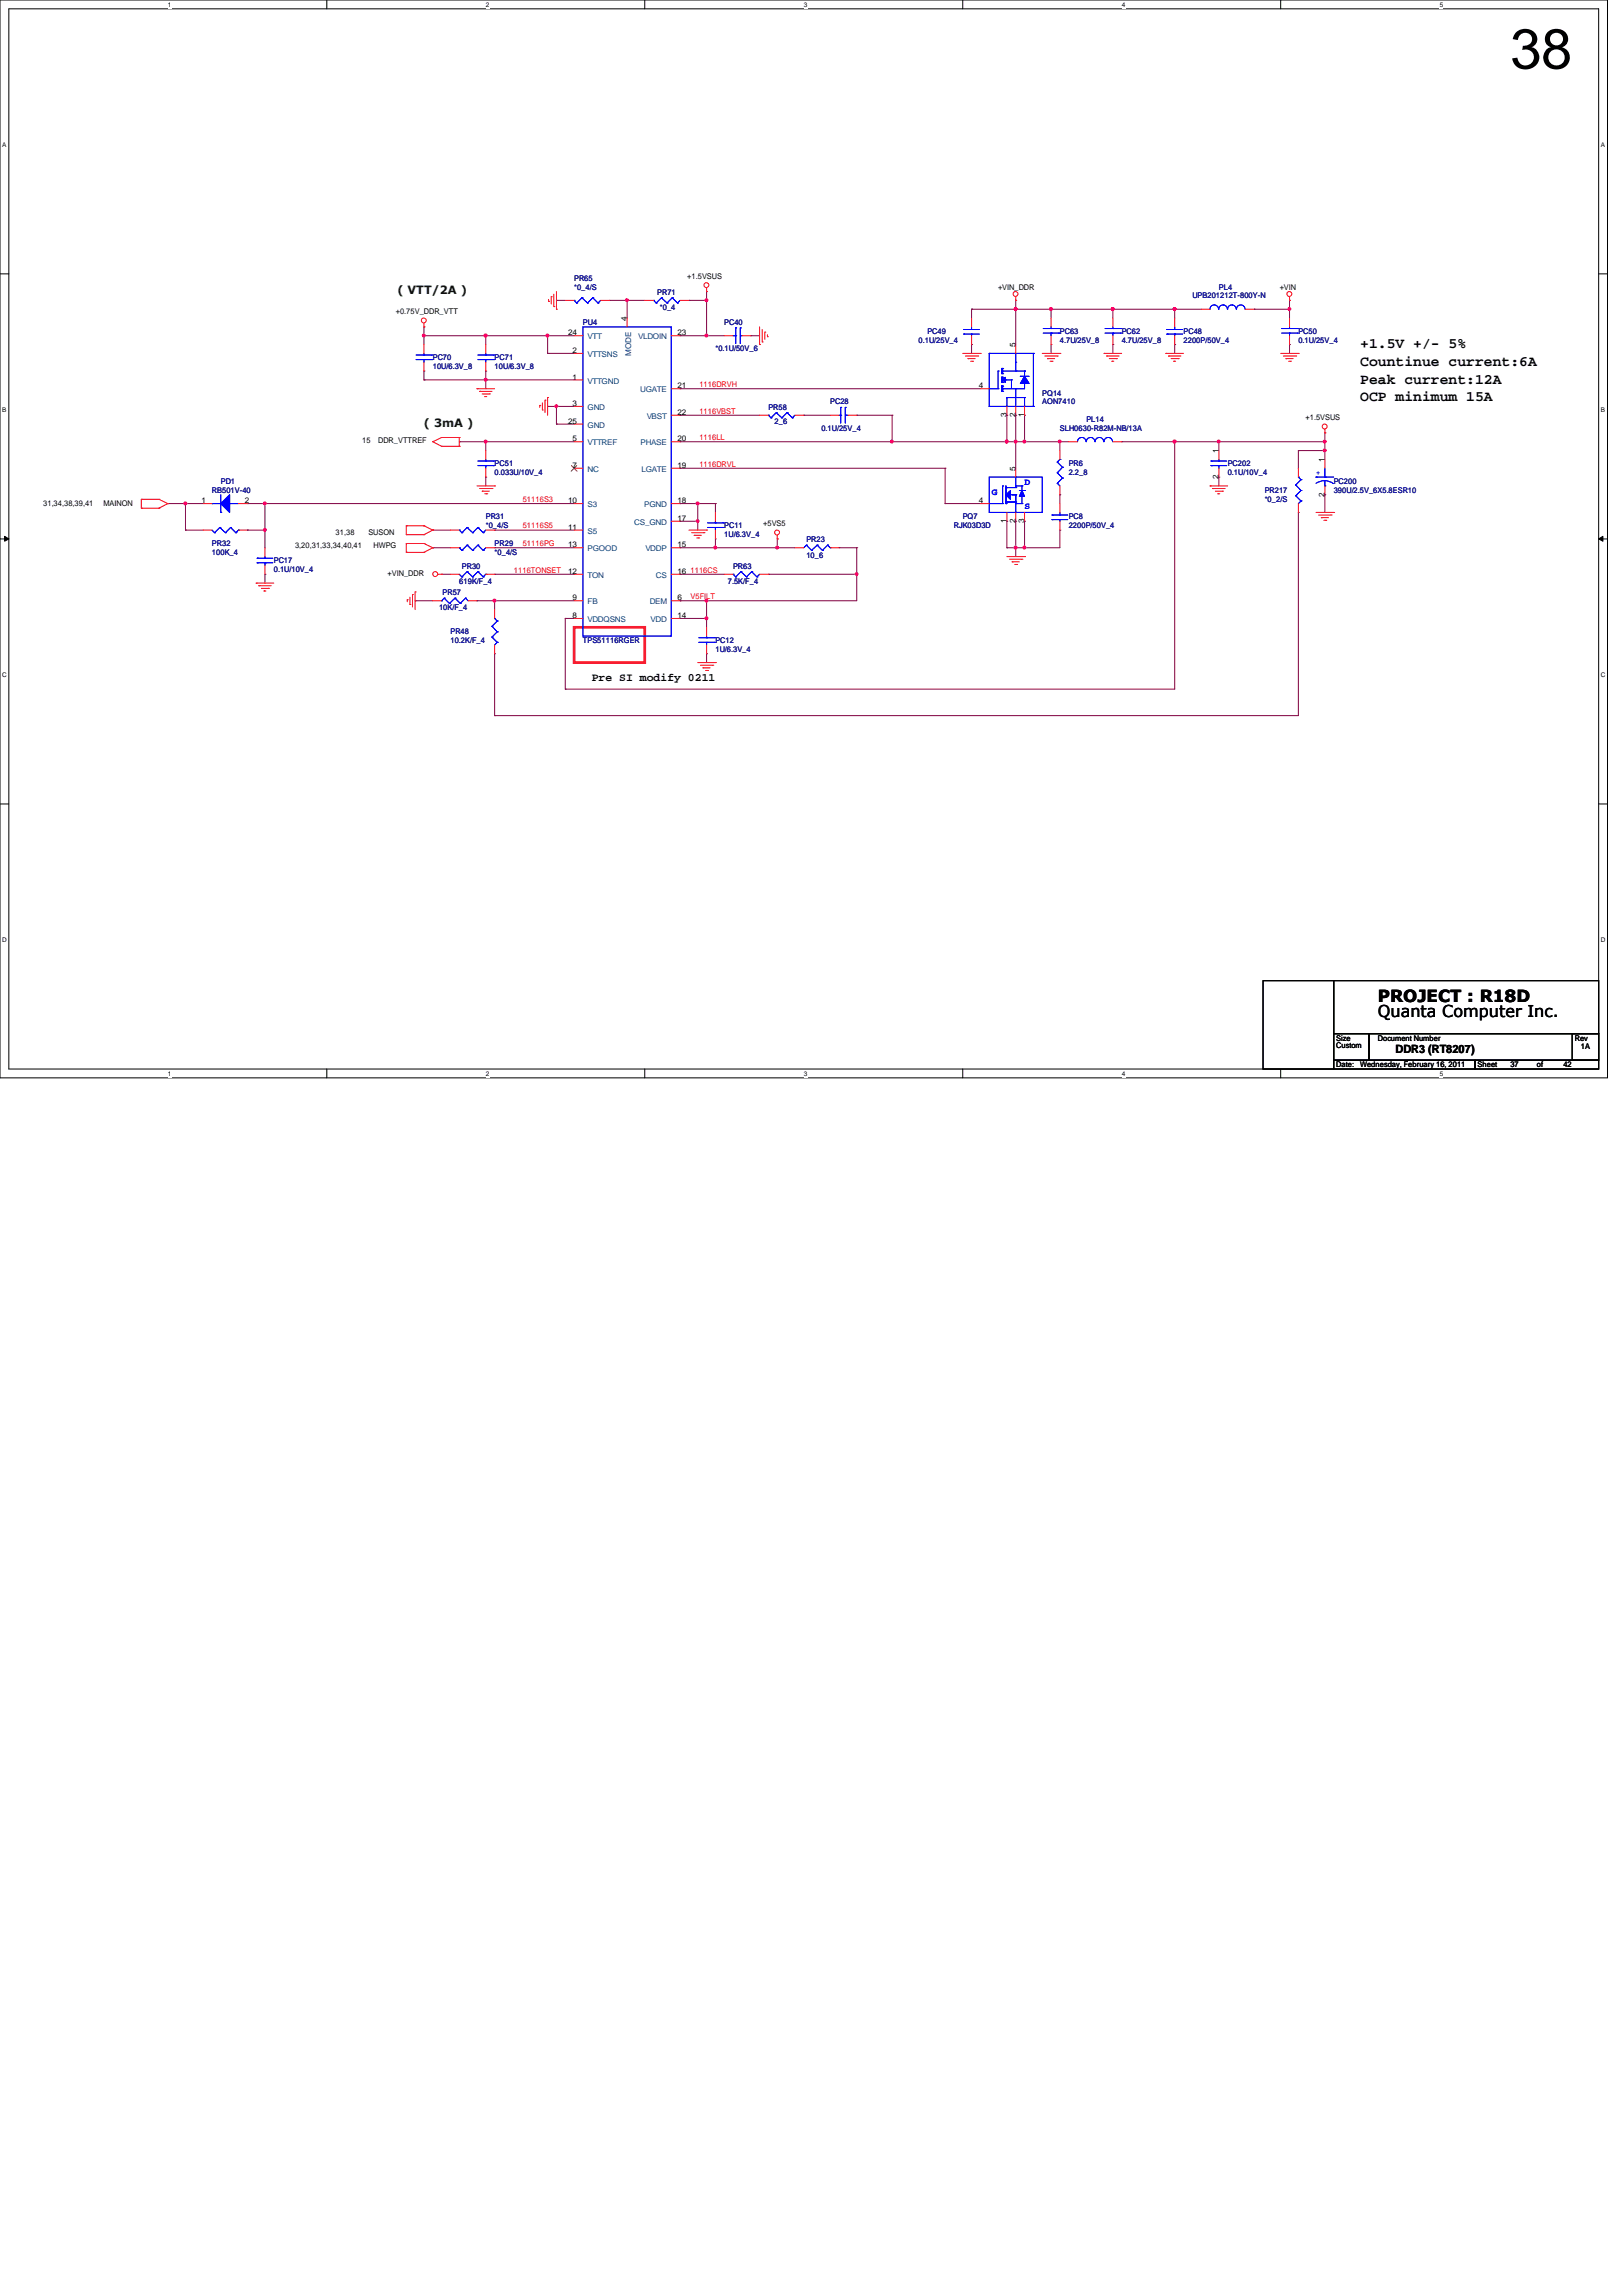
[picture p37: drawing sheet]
<svg xmlns="http://www.w3.org/2000/svg" width="210mm" height="297mm" viewBox="0 0 210 297" stroke-linecap="round" stroke-linejoin="round" font-family="sans-serif">
<defs><g id="words">
<text font-size="7.3" x="195.5" y="8.8">38</text>
<text font-size="2.2" x="178.3" y="129.6">PROJECT : R18D</text>
<text font-size="2.1" x="178.3" y="131.6">Quanta Computer Inc.</text>
<g font-size="1.9">
<text x="176" y="47.3">Countinue current:6A</text>
<text x="176" y="45">+1.5V +/- 5%</text>
<text x="176" y="49.6">Peak current:12A</text>
<text x="176" y="51.9">OCP minimum 15A</text>
</g>
<g font-size="1.5" fill="#004000">
<text x="51.4" y="38.1">( VTT/2A )</text>
<text x="54.9" y="55.2">( 3mA )</text>
</g>
<g font-size="1.5">
<text x="76.6" y="88.1">Pre SI modify 0211</text>
<text x="180.6" y="136.2">DDR3 (RT8207)</text>
</g>
<g font-size="1.2" fill="#00f">
<text x="128.4" y="64.1">G</text>
<text x="132.6" y="62.7">D</text>
<text x="132.6" y="65.8">S</text>
</g>
<g font-size="1">
<text x="51.2" y="40.7">+0.75V_DDR_VTT</text>
<text x="81.1" y="41.5" transform="rotate(-90 81.1 41.5)">4</text>
<text x="88.9" y="36.1">+1.5VSUS</text>
<text x="129.2" y="37.5">+VIN_DDR</text>
<text x="165.6" y="37.5">+VIN</text>
<text x="73.5" y="43.4">24</text>
<text x="74.1" y="45.7">2</text>
<text x="87.7" y="43.4">23</text>
<text x="131.4" y="44.9" transform="rotate(-90 131.4 44.9)">5</text>
<text x="74.1" y="49.1">1</text>
<text x="74.1" y="52.5">3</text>
<text x="87.7" y="53.7">22</text>
<text x="87.7" y="50.2">21</text>
<text x="126.7" y="50.2">4</text>
<text x="130.3" y="54" transform="rotate(-90 130.3 54)">3</text>
<text x="131.4" y="54" transform="rotate(-90 131.4 54)">2</text>
<text x="132.5" y="54" transform="rotate(-90 132.5 54)">1</text>
<text x="46.9" y="57.4">15</text>
<text x="48.9" y="57.4">DDR_VTTREF</text>
<text x="73.5" y="54.8">25</text>
<text x="74.1" y="57.1">5</text>
<text x="87.7" y="57.1">20</text>
<text x="157.7" y="58.6" transform="rotate(-90 157.7 58.6)">1</text>
<text x="169" y="54.4">+1.5VSUS</text>
<text x="171.4" y="59.8" transform="rotate(-90 171.4 59.8)">1</text>
<text x="5.6" y="65.5">31,34,38,39,41</text>
<text x="13.4" y="65.5">MAINON</text>
<text x="26.1" y="65.1">1</text>
<text x="31.7" y="65.1">2</text>
<text x="73.5" y="65.1">10</text>
<text x="74.1" y="60.5">7</text>
<text x="87.7" y="60.5">19</text>
<text x="87.7" y="65.1">18</text>
<text x="126.7" y="65.1">4</text>
<text x="131.4" y="60.9" transform="rotate(-90 131.4 60.9)">5</text>
<text x="157.7" y="62" transform="rotate(-90 157.7 62)">2</text>
<text x="171.4" y="64.3" transform="rotate(-90 171.4 64.3)">2</text>
<text x="38.2" y="71">3,20,31,33,34,40,41</text>
<text x="43.4" y="69.3">31,38</text>
<text x="47.7" y="69.3">SUSON</text>
<text x="48.3" y="71">HWPG</text>
<text x="73.5" y="70.8">13</text>
<text x="73.5" y="68.5">11</text>
<text x="87.7" y="67.4">17</text>
<text x="87.7" y="70.8">15</text>
<text x="98.8" y="68.1">+5VS5</text>
<text x="130.3" y="67.7" transform="rotate(-90 130.3 67.7)">1</text>
<text x="131.4" y="67.7" transform="rotate(-90 131.4 67.7)">2</text>
<text x="132.5" y="67.7" transform="rotate(-90 132.5 67.7)">3</text>
<text x="50.2" y="74.5">+VIN_DDR</text>
<text x="73.5" y="74.3">12</text>
<text x="74.1" y="77.7">9</text>
<text x="87.7" y="74.3">16</text>
<text x="87.7" y="77.7">6</text>
<text x="74.1" y="80">8</text>
<text x="87.7" y="80">14</text>
<text x="172.9" y="134.6">Size</text>
<text x="172.9" y="135.6">Custom</text>
<text x="178.3" y="134.6">Document Number</text>
<text x="203.8" y="134.6">Rev</text>
<text x="204.6" y="135.8">1A</text>
<text x="172.9" y="138">Date:</text>
<text x="176" y="138">Wednesday, February 16, 2011</text>
<text x="191.2" y="138">Sheet</text>
<text x="195.5" y="138">37</text>
<text x="198.9" y="138">of</text>
<text x="202.3" y="138">42</text>
</g>
<g font-size="1" fill="#000080">
<text x="74.3" y="36.3">PR65</text>
<text x="74.3" y="37.5">*0_4/S</text>
<text x="85" y="38.1">PR71</text>
<text x="85.4" y="40.1">*0_4</text>
<text x="154.3" y="38.6">UPB201212T-800Y-N</text>
<text x="157.7" y="37.5">PL4</text>
<text x="56" y="46.6">PC70</text>
<text x="56" y="47.8">10U/6.3V_8</text>
<text x="64" y="46.6">PC71</text>
<text x="64" y="47.8">10U/6.3V_8</text>
<text x="75.4" y="42">PU4</text>
<text x="92.6" y="45.5">*0.1U/50V_6</text>
<text x="93.7" y="42">PC40</text>
<text x="118.9" y="44.3">0.1U/25V_4</text>
<text x="120" y="43.2">PC49</text>
<text x="137.2" y="43.2">PC63</text>
<text x="137.2" y="44.3">4.7U/25V_8</text>
<text x="145.2" y="43.2">PC62</text>
<text x="145.2" y="44.3">4.7U/25V_8</text>
<text x="153.2" y="43.2">PC48</text>
<text x="153.2" y="44.3">2200P/50V_4</text>
<text x="168" y="43.2">PC50</text>
<text x="168" y="44.3">0.1U/25V_4</text>
<text x="99.4" y="53">PR58</text>
<text x="107.4" y="52.3">PC28</text>
<text x="134.9" y="51.2">PQ14</text>
<text x="134.9" y="52.3">AON7410</text>
<text x="100.2" y="54.8">2_6</text>
<text x="106.3" y="55.8">0.1U/25V_4</text>
<text x="137.2" y="55.8">SLH0630-R82M-NB/13A</text>
<text x="140.6" y="54.6">PL14</text>
<text x="27.4" y="63.8">RB501V-40</text>
<text x="28.6" y="62.6">PD1</text>
<text x="64" y="60.3">PC51</text>
<text x="64" y="61.5">0.033U/10V_4</text>
<text x="138.3" y="60.3">PR6</text>
<text x="138.3" y="61.5">2.2_8</text>
<text x="158.9" y="60.3">PC202</text>
<text x="158.9" y="61.5">0.1U/10V_4</text>
<text x="163.7" y="63.8">PR217</text>
<text x="163.7" y="64.9">*0_2/S</text>
<text x="172.6" y="62.6">PC200</text>
<text x="172.6" y="63.8">390U/2.5V_6X5.8ESR10</text>
<text x="27.4" y="70.6">PR32</text>
<text x="27.4" y="71.8">100K_4</text>
<text x="62.9" y="67.2">PR31</text>
<text x="62.9" y="68.3">*0_4/S</text>
<text x="64" y="70.6">PR29</text>
<text x="64" y="71.8">*0_4/S</text>
<text x="93.7" y="68.3">PC11</text>
<text x="93.7" y="69.5">1U/6.3V_4</text>
<text x="104.4" y="70.1">PR23</text>
<text x="123.4" y="68.3">RJK03D3D</text>
<text x="124.6" y="67.2">PQ7</text>
<text x="138.3" y="67.2">PC8</text>
<text x="138.3" y="68.3">2200P/50V_4</text>
<text x="35.4" y="72.9">PC17</text>
<text x="35.4" y="74">0.1U/10V_4</text>
<text x="57.3" y="76.9">PR57</text>
<text x="59.4" y="75.5">619K/F_4</text>
<text x="59.8" y="73.6">PR30</text>
<text x="94.2" y="75.5">7.5K/F_4</text>
<text x="94.9" y="73.6">PR63</text>
<text x="104.4" y="72.2">10_6</text>
<text x="56.8" y="79">10K/F_4</text>
<text x="58.3" y="82">PR48</text>
<text x="58.3" y="83.2">10.2K/F_4</text>
<text x="75.4" y="83.2">TPS51116RGER</text>
<text x="92.6" y="83.2">PC12</text>
<text x="92.6" y="84.3">1U/6.3V_4</text>
</g>
<g font-size="1" fill="#004080">
<text x="76" y="46.2">VTTSNS</text>
<text x="76" y="43.9">VTT</text>
<text x="81.7" y="46.1" transform="rotate(-90 81.7 46.1)">MODE</text>
<text x="82.6" y="43.9">VLDOIN</text>
<text x="76" y="49.6">VTTGND</text>
<text x="76" y="53">GND</text>
<text x="82.8" y="50.8">UGATE</text>
<text x="76" y="57.6">VTTREF</text>
<text x="76" y="55.3">GND</text>
<text x="82.9" y="57.6">PHASE</text>
<text x="83.7" y="54.2">VBST</text>
<text x="76" y="65.6">S3</text>
<text x="76" y="61">NC</text>
<text x="83" y="61">LGATE</text>
<text x="83.4" y="65.6">PGND</text>
<text x="76" y="71.3">PGOOD</text>
<text x="76" y="69">S5</text>
<text x="82.1" y="67.9">CS_GND</text>
<text x="83.5" y="71.3">VDDP</text>
<text x="76" y="74.8">TON</text>
<text x="84.9" y="74.8">CS</text>
<text x="76" y="78.2">FB</text>
<text x="76" y="80.5">VDDQSNS</text>
<text x="84.1" y="78.2">DEM</text>
<text x="84.2" y="80.5">VDD</text>
</g>
<g font-size="1" fill="#f00">
<text x="90.5" y="53.5">1116VBST</text>
<text x="90.5" y="50.1">1116DRVH</text>
<text x="90.5" y="56.9">1116LL</text>
<text x="67.6" y="64.9">51116S3</text>
<text x="90.5" y="60.4">1116DRVL</text>
<text x="67.6" y="68.4">51116S5</text>
<text x="67.6" y="70.7">51116PG</text>
<text x="66.5" y="74.1">1116TONSET</text>
<text x="89.4" y="77.5">V5FILT</text>
<text x="89.4" y="74.1">1116CS</text>
</g>
<text font-size="1" fill="#00f" x="170.3" y="61.4">+</text>
<g font-size=".8">
<text x="21.7" y=".9">1</text>
<text x="62.9" y=".9">2</text>
<text x="104" y=".9">3</text>
<text x="145.2" y=".9">4</text>
<text x="186.3" y=".9">5</text>
<text x=".3" y="19.1">A</text>
<text x="207.2" y="19.1">A</text>
<text x=".3" y="53.3">B</text>
<text x="207.2" y="53.3">B</text>
<text x=".3" y="87.6">C</text>
<text x="207.2" y="87.6">C</text>
<text x=".3" y="121.9">D</text>
<text x="207.2" y="121.9">D</text>
<text x="21.7" y="139.2">1</text>
<text x="62.9" y="139.2">2</text>
<text x="104" y="139.2">3</text>
<text x="145.2" y="139.2">4</text>
<text x="186.3" y="139.2">5</text>
</g>
</g></defs>
<path d="M0 0h208v139.4h-208zM1.1 1.1h205.8v137.2h-205.8z" fill="none" stroke="#000" stroke-width=".13"/>
<g fill="#fff">
<path d="M21.7 .1h.5v1h-.5z"/>
<path d="M21.7 138.4h.5v1h-.5z"/>
</g>
<path d="M42.3 0v1.1M42.3 138.3v1.1" fill="none" stroke="#000" stroke-width=".13"/>
<g fill="#fff">
<path d="M62.9 .1h.4v1h-.4z"/>
<path d="M62.9 138.4h.4v1h-.4z"/>
</g>
<path d="M83.4 0v1.1M83.4 138.3v1.1" fill="none" stroke="#000" stroke-width=".13"/>
<g fill="#fff">
<path d="M104 .1h.5v1h-.5z"/>
<path d="M104 138.4h.5v1h-.5z"/>
</g>
<path d="M124.6 0v1.1M124.6 138.3v1.1" fill="none" stroke="#000" stroke-width=".13"/>
<g fill="#fff">
<path d="M145.2 .1h.4v1h-.4z"/>
<path d="M145.2 138.4h.4v1h-.4z"/>
</g>
<path d="M165.7 0v1.1M165.7 138.3v1.1" fill="none" stroke="#000" stroke-width=".13"/>
<g fill="#fff">
<path d="M186.3 .1h.5v1h-.5z"/>
<path d="M186.3 138.4h.5v1h-.5z"/>
<path d="M.3 18.3h.5v.9h-.5z"/>
<path d="M207.2 18.3h.5v.9h-.5z"/>
<path d="M.3 52.6h.5v.9h-.5z"/>
<path d="M207.2 52.6h.5v.9h-.5z"/>
</g>
<path d="M0 35.4h1.1M206.9 35.4h1.1" fill="none" stroke="#000" stroke-width=".13"/>
<g fill="#fff">
<path d="M.3 86.9h.6v.9h-.6z"/>
<path d="M207.2 86.9h.6v.9h-.6z"/>
</g>
<path d="M0 69.7h1.1M.6 69.4l.5 .3-.5 .3zM206.9 69.7l.5-.3v.6zM206.9 69.7h1.1" fill="none" stroke="#000" stroke-width=".13"/>
<path d="M.6 69.4l.5 .3-.5 .3zM206.9 69.7l.5-.3v.6z" fill="#000"/>
<g fill="#fff">
<path d="M.3 121.2h.6v.9h-.6z"/>
<path d="M207.2 121.2h.6v.9h-.6z"/>
</g>
<path d="M0 104h1.1M206.9 104h1.1" fill="none" stroke="#000" stroke-width=".13"/>
<path d="M130.3 57.1h.1M130.3 57.1h1.1M171.4 56h.1M171.4 56v1.1M90.3 65.2h.1M90.3 65.2v2.2M131.4 67.4h.1M131.4 70.9h.1M131.4 67.4v3.5M131.4 70.9h1.2" fill="none" stroke="#800040" stroke-width=".13"/>
<path d="M130.1 57h.3v.2l-.1 .1-.2-.1z" fill-rule="evenodd" fill="#f0f"/>
<path d="M130.1 57h.3v.2l-.1 .1-.2-.1z" fill="none" stroke="#f0f" stroke-width=".13"/>
<path d="M21.7 65.2h.1M21.7 65.2h2.3M32 68.6h.1M32 68.6h2.3" fill="none" stroke="#800040" stroke-width=".13"/>
<path d="M34.1 68.4h.3v.3h-.2h-.1z" fill-rule="evenodd" fill="#f0f"/>
<path d="M34.1 68.4h.3v.3h-.2h-.1z" fill="none" stroke="#f0f" stroke-width=".13"/>
<path d="M166.9 38.9h.1M166.9 38.9v2.2M162.3 40h.1M162.3 40h4.6M166.9 40h.1M166.9 44.6h.1M166.9 44.6v1.1M34.3 65.2h.1M34.3 65.2v3.4" fill="none" stroke="#800040" stroke-width=".13"/>
<path d="M166.7 39.8h.3v.3l-.2 .1-.1-.1z" fill-rule="evenodd" fill="#f0f"/>
<path d="M166.7 39.8h.3v.3l-.2 .1-.1-.1z" fill="none" stroke="#f0f" stroke-width=".13"/>
<path d="M24 65.2h.1M24 65.2h2.3" fill="none" stroke="#800040" stroke-width=".13"/>
<path d="M23.8 65h.3v.2l-.1 .1-.2-.1z" fill-rule="evenodd" fill="#f0f"/>
<path d="M23.8 65h.3v.2l-.1 .1-.2-.1z" fill="none" stroke="#f0f" stroke-width=".13"/>
<path d="M54.9 49.1h.1M54.9 49.1h8M91.4 43.4h.1M91.4 43.4h2.3M152 40h.1M152 40h3.4M24 65.2h.1M24 65.2v3.4M34.3 68.6h.1M34.3 68.6v2.3" fill="none" stroke="#800040" stroke-width=".13"/>
<path d="M151.9 39.8h.2v.3l-.1 .1-.1-.1z" fill-rule="evenodd" fill="#f0f"/>
<path d="M151.9 39.8h.2v.3l-.1 .1-.1-.1z" fill="none" stroke="#f0f" stroke-width=".13"/>
<path d="M91.4 77.7h.1M91.4 77.7h19.5M91.4 77.7v2.3" fill="none" stroke="#800040" stroke-width=".13"/>
<path d="M91.3 79.9h.3v.2l-.2 .1-.1-.1z" fill-rule="evenodd" fill="#f0f"/>
<path d="M91.3 79.9h.3v.2l-.2 .1-.1-.1z" fill="none" stroke="#f0f" stroke-width=".13"/>
<path d="M91.3 77.6h.3v.2l-.2 .1-.1-.1z" fill-rule="evenodd" fill="#f0f"/>
<path d="M91.3 77.6h.3v.2l-.2 .1-.1-.1z" fill="none" stroke="#f0f" stroke-width=".13"/>
<path d="M89.2 38.9h.1M89.2 38.9h2.2M168 58.3h.1M168 58.3v2.3" fill="none" stroke="#800040" stroke-width=".13"/>
<path d="M91.3 38.7h.3v.3h-.2h-.1z" fill-rule="evenodd" fill="#f0f"/>
<path d="M91.3 38.7h.3v.3h-.2h-.1z" fill="none" stroke="#f0f" stroke-width=".13"/>
<path d="M81.2 38.9h.1M81.2 38.9h2.2M81.2 38.9v2.2M168 66.3h.1M168 66.3v26.3" fill="none" stroke="#800040" stroke-width=".13"/>
<path d="M81 38.7h.3v.3h-.2h-.1z" fill-rule="evenodd" fill="#f0f"/>
<path d="M81 38.7h.3v.3h-.2h-.1z" fill="none" stroke="#f0f" stroke-width=".13"/>
<path d="M70.9 45.7h.1M70.9 43.4h.1M70.9 45.7h3.4M70.9 43.4v2.3M64 92.6h.1M64 92.6h104" fill="none" stroke="#800040" stroke-width=".13"/>
<path d="M70.7 43.3h.3v.2l-.2 .1-.1-.1z" fill-rule="evenodd" fill="#f0f"/>
<path d="M70.7 43.3h.3v.2l-.2 .1-.1-.1z" fill="none" stroke="#f0f" stroke-width=".13"/>
<path d="M62.9 43.4h.1M62.9 43.4h8" fill="none" stroke="#800040" stroke-width=".13"/>
<path d="M62.7 43.3h.3v.2l-.2 .1-.1-.1z" fill-rule="evenodd" fill="#f0f"/>
<path d="M62.7 43.3h.3v.2l-.2 .1-.1-.1z" fill="none" stroke="#f0f" stroke-width=".13"/>
<path d="M91.4 37.7h.1M91.4 37.7v1.2M72 52.6h.1M72 52.6h2.3M64 68.6h.1M64 68.6h10.3" fill="none" stroke="#800040" stroke-width=".13"/>
<path d="M71.9 52.4h.2v.3h-.1h-.1z" fill-rule="evenodd" fill="#f0f"/>
<path d="M71.9 52.4h.2v.3h-.1h-.1z" fill="none" stroke="#f0f" stroke-width=".13"/>
<g fill="none" stroke="#800040" stroke-width=".13">
<path d="M72 38.9h.1M72 38.9h1.2M32 65.2h.1M32 65.2h2.3M61.7 77.7h.1M61.7 77.7h2.3M64 70.9h.1M64 77.7h.1M64 70.9h10.3M64 77.7v1.2M88 70.9h.1M92.6 65.2h.1"/>
<path d="M92.6 69.7h.1M92.6 65.2v1.1M92.6 69.7v1.2h-4.6M100.6 69.7h.1M100.6 69.7v1.2"/>
</g>
<path d="M100.4 70.7h.3v.3h-.2h-.1z" fill-rule="evenodd" fill="#f0f"/>
<path d="M100.4 70.7h.3v.3h-.2h-.1z" fill="none" stroke="#f0f" stroke-width=".13"/>
<path d="M90.3 65.2h.1M90.3 65.2h2.3" fill="none" stroke="#800040" stroke-width=".13"/>
<path d="M90.1 65h.3v.2l-.1 .1-.2-.1z" fill-rule="evenodd" fill="#f0f"/>
<path d="M90.1 65h.3v.2l-.1 .1-.2-.1z" fill="none" stroke="#f0f" stroke-width=".13"/>
<g fill="none" stroke="#800040" stroke-width=".13">
<path d="M54.9 43.4h.1M54.9 48h.1M54.9 42.3h.1M54.9 42.3v2.3M54.9 48v1.1M54.9 43.4h8M62.9 49.1h.1M62.9 43.4h.1M62.9 43.4v1.2M62.9 49.1v1.2M70.9 43.4h.1M70.9 43.4h3.4"/>
<path d="M131.4 40h.1M131.4 40v4.6M108.6 70.9h.1M108.6 70.9h2.3"/>
</g>
<path d="M62.7 43.3h.3v.2l-.2 .1-.1-.1z" fill-rule="evenodd" fill="#f0f"/>
<path d="M62.7 43.3h.3v.2l-.2 .1-.1-.1z" fill="none" stroke="#f0f" stroke-width=".13"/>
<path d="M54.7 43.3h.3v.2l-.2 .1-.1-.1z" fill-rule="evenodd" fill="#f0f"/>
<path d="M54.7 43.3h.3v.2l-.2 .1-.1-.1z" fill="none" stroke="#f0f" stroke-width=".13"/>
<path d="M78.9 38.9h.1M78.9 38.9h2.3M34.3 65.2h.1M34.3 65.2h40M100.6 70.9h.1M100.6 70.9h2.3" fill="none" stroke="#800040" stroke-width=".13"/>
<path d="M34.1 65h.3v.2l-.2 .1-.1-.1z" fill-rule="evenodd" fill="#f0f"/>
<path d="M34.1 65h.3v.2l-.2 .1-.1-.1z" fill="none" stroke="#f0f" stroke-width=".13"/>
<path d="M92.6 70.9h.1M92.6 70.9h8" fill="none" stroke="#800040" stroke-width=".13"/>
<path d="M92.4 70.7h.3v.3h-.2h-.1z" fill-rule="evenodd" fill="#f0f"/>
<path d="M92.4 70.7h.3v.3h-.2h-.1z" fill="none" stroke="#f0f" stroke-width=".13"/>
<path d="M70.9 52.6h.1M70.9 52.6h1.1M72 54.9h.1M72 54.9h2.3M157.7 57.1h.1M157.7 57.1h13.7" fill="none" stroke="#800040" stroke-width=".13"/>
<path d="M157.6 57h.2v.2l-.1 .1-.1-.1z" fill-rule="evenodd" fill="#f0f"/>
<path d="M157.6 57h.2v.2l-.1 .1-.1-.1z" fill="none" stroke="#f0f" stroke-width=".13"/>
<path d="M88 67.4h.1M88 67.4h2.3" fill="none" stroke="#800040" stroke-width=".13"/>
<path d="M90.1 67.3h.3v.2l-.1 .1-.2-.1z" fill-rule="evenodd" fill="#f0f"/>
<path d="M90.1 67.3h.3v.2l-.1 .1-.2-.1z" fill="none" stroke="#f0f" stroke-width=".13"/>
<path d="M104 53.7h.1M104 53.7h3.4M115.4 57.1h.1M115.4 57.1h14.9M90.3 67.4h.1M90.3 67.4v1.2" fill="none" stroke="#800040" stroke-width=".13"/>
<path d="M130.1 57h.3v.2l-.1 .1-.2-.1z" fill-rule="evenodd" fill="#f0f"/>
<path d="M130.1 57h.3v.2l-.1 .1-.2-.1z" fill="none" stroke="#f0f" stroke-width=".13"/>
<path d="M115.3 57h.3v.2l-.2 .1-.1-.1z" fill-rule="evenodd" fill="#f0f"/>
<path d="M115.3 57h.3v.2l-.2 .1-.1-.1z" fill="none" stroke="#f0f" stroke-width=".13"/>
<path d="M88 57.1h.1M110.9 53.7h.1M110.9 53.7h4.5M115.4 53.7h.1M115.4 53.7v3.4h-27.4M132.6 57.1h.1M132.6 57.1h4.6" fill="none" stroke="#800040" stroke-width=".13"/>
<path d="M132.4 57h.3v.2l-.2 .1-.1-.1z" fill-rule="evenodd" fill="#f0f"/>
<path d="M132.4 57h.3v.2l-.2 .1-.1-.1z" fill="none" stroke="#f0f" stroke-width=".13"/>
<path d="M62.9 57.1h.1M62.9 57.1h11.4M131.4 57.1h.1M131.4 57.1v3.5M130.3 70.9h.1M130.3 70.9h1.1M91.4 84.6h.1M91.4 84.6v1.1" fill="none" stroke="#800040" stroke-width=".13"/>
<path d="M62.7 57h.3v.2l-.2 .1-.1-.1z" fill-rule="evenodd" fill="#f0f"/>
<path d="M62.7 57h.3v.2l-.2 .1-.1-.1z" fill="none" stroke="#f0f" stroke-width=".13"/>
<path d="M88 43.4h.1M88 43.4h3.4M145.2 57.1h.1M145.2 57.1h6.8M64 74.3h.1M64 74.3h10.3" fill="none" stroke="#800040" stroke-width=".13"/>
<path d="M91.3 43.3h.3v.2l-.2 .1-.1-.1z" fill-rule="evenodd" fill="#f0f"/>
<path d="M91.3 43.3h.3v.2l-.2 .1-.1-.1z" fill="none" stroke="#f0f" stroke-width=".13"/>
<path d="M136 44.6h.1M136 44.6v1.1M152 40h.1M152 40v1.1M53.7 77.7h.1M53.7 77.7h2.3M57.1 74.3h.1M57.1 74.3h1.2M64 84.6h.1M64 84.6v8" fill="none" stroke="#800040" stroke-width=".13"/>
<path d="M151.9 39.8h.2v.3l-.1 .1-.1-.1z" fill-rule="evenodd" fill="#f0f"/>
<path d="M151.9 39.8h.2v.3l-.1 .1-.1-.1z" fill="none" stroke="#f0f" stroke-width=".13"/>
<path d="M131.4 57.1h.1M131.4 57.1h1.2" fill="none" stroke="#800040" stroke-width=".13"/>
<path d="M131.3 57h.3v.2l-.2 .1-.1-.1z" fill-rule="evenodd" fill="#f0f"/>
<path d="M131.3 57h.3v.2l-.2 .1-.1-.1z" fill="none" stroke="#f0f" stroke-width=".13"/>
<g fill="none" stroke="#800040" stroke-width=".13">
<path d="M62.9 57.1h.1M62.9 57.1v1.2M97.2 43.4h.1M97.2 43.4h1.1M132.6 53.7h.1M132.6 53.7v3.4M136 40h.1M136 40v1.1M137.2 57.1h.1M137.2 57.1h1.1M144 40h.1M144 40v1.1"/>
<path d="M152 44.6h.1M152 44.6v1.1M171.4 58.3h.1M171.4 58.3v1.1M62.9 61.7h.1M62.9 61.7v1.2M131.4 70.9h.1M131.4 70.9v1.1M171.4 64h.1M171.4 64v2.3"/>
</g>
<path d="M131.3 70.7h.3v.3h-.2h-.1z" fill-rule="evenodd" fill="#f0f"/>
<path d="M131.3 70.7h.3v.3h-.2h-.1z" fill="none" stroke="#f0f" stroke-width=".13"/>
<path d="M130.3 67.4h.1M130.3 67.4v3.5M132.6 67.4h.1M132.6 70.9h.1M132.6 67.4v3.5M132.6 70.9h4.6" fill="none" stroke="#800040" stroke-width=".13"/>
<path d="M132.4 70.7h.3v.3h-.2h-.1z" fill-rule="evenodd" fill="#f0f"/>
<path d="M132.4 70.7h.3v.3h-.2h-.1z" fill="none" stroke="#f0f" stroke-width=".13"/>
<g fill="none" stroke="#800040" stroke-width=".13">
<path d="M91.4 38.9h.1M91.4 38.9v4.5M72 52.6h.1M72 52.6v2.3M144 44.6h.1M144 44.6v1.1M152 57.1h.1M152 57.1v32.1M88 60.6h.1M88 65.2h.1M88 77.7h.1M88 60.6h34.3"/>
<path d="M88 65.2h2.3M88 77.7h3.4M122.3 60.6h.1M122.3 60.6v4.6M137.2 64h.1M137.2 68.6h.1M137.2 64v1.2M137.2 68.6v2.3"/>
</g>
<path d="M151.9 57h.2v.2l-.1 .1-.1-.1z" fill-rule="evenodd" fill="#f0f"/>
<path d="M151.9 57h.2v.2l-.1 .1-.1-.1z" fill="none" stroke="#f0f" stroke-width=".13"/>
<path d="M64 77.7h.1M64 77.7h10.3M73.2 89.2h.1M73.2 80h.1M73.2 89.2h78.8M73.2 80v9.2M73.2 80h1.1" fill="none" stroke="#800040" stroke-width=".13"/>
<path d="M63.8 77.6h.3v.2l-.1 .1-.2-.1z" fill-rule="evenodd" fill="#f0f"/>
<path d="M63.8 77.6h.3v.2l-.1 .1-.2-.1z" fill="none" stroke="#f0f" stroke-width=".13"/>
<g fill="none" stroke="#800040" stroke-width=".13">
<path d="M59.4 57.1h.1M59.4 57.1h3.5M88 53.7h.1M88 50.3h.1M88 53.7h10.3M88 50.3h38.9M137.2 57.1h.1M137.2 57.1v1.2M56 68.6h.1M56 68.6h2.3M88 74.3h.1M88 74.3h5.7"/>
<path d="M122.3 65.2h.1M122.3 65.2h4.6M91.4 80h.1M91.4 80v1.2"/>
</g>
<path d="M137 57h.3v.2l-.2 .1-.1-.1z" fill-rule="evenodd" fill="#f0f"/>
<path d="M137 57h.3v.2l-.2 .1-.1-.1z" fill="none" stroke="#f0f" stroke-width=".13"/>
<path d="M130.3 53.7h.1M130.3 53.7v3.4M99.4 74.3h.1M99.4 74.3h11.5" fill="none" stroke="#800040" stroke-width=".13"/>
<path d="M110.7 74.1h.3v.3l-.2 .1-.1-.1z" fill-rule="evenodd" fill="#f0f"/>
<path d="M110.7 74.1h.3v.3l-.2 .1-.1-.1z" fill="none" stroke="#f0f" stroke-width=".13"/>
<g fill="none" stroke="#800040" stroke-width=".13">
<path d="M131.4 38.9h.1M131.4 38.9v1.1M62.9 49.1h.1M62.9 49.1h11.4M131.4 53.7h.1M131.4 53.7v3.4M24 68.6h.1M24 68.6h2.3M34.3 74.3h.1M34.3 74.3v1.1M56 70.9h.1M56 70.9h2.3"/>
<path d="M110.9 74.3h.1M110.9 70.9h.1M110.9 70.9v6.8M88 80h.1M88 80h3.4"/>
</g>
<path d="M62.7 49h.3v.2l-.2 .1-.1-.1z" fill-rule="evenodd" fill="#f0f"/>
<path d="M62.7 49h.3v.2l-.2 .1-.1-.1z" fill="none" stroke="#f0f" stroke-width=".13"/>
<path d="M62.9 48h.1M62.9 48v1.1M152 57.1h.1M152 57.1h5.7M157.7 57.1h.1M157.7 57.1v1.2M157.7 61.7h.1M157.7 61.7v1.2" fill="none" stroke="#800040" stroke-width=".13"/>
<path d="M151.9 57h.2v.2l-.1 .1-.1-.1z" fill-rule="evenodd" fill="#f0f"/>
<path d="M151.9 57h.2v.2l-.1 .1-.1-.1z" fill="none" stroke="#f0f" stroke-width=".13"/>
<path d="M168 58.3h.1M168 58.3h3.4" fill="none" stroke="#800040" stroke-width=".13"/>
<path d="M171.3 58.1h.3v.3l-.2 .1-.1-.1z" fill-rule="evenodd" fill="#f0f"/>
<path d="M171.3 58.1h.3v.3l-.2 .1-.1-.1z" fill="none" stroke="#f0f" stroke-width=".13"/>
<path d="M171.4 57.1h.1M171.4 57.1v1.2" fill="none" stroke="#800040" stroke-width=".13"/>
<path d="M171.3 57h.3v.2l-.2 .1-.1-.1z" fill-rule="evenodd" fill="#f0f"/>
<path d="M171.3 57h.3v.2l-.2 .1-.1-.1z" fill="none" stroke="#f0f" stroke-width=".13"/>
<path d="M125.7 40h.1M125.7 44.6h.1M125.7 40v1.1M125.7 44.6v1.1M125.7 40h5.7" fill="none" stroke="#800040" stroke-width=".13"/>
<path d="M131.3 39.8h.3v.3l-.2 .1-.1-.1z" fill-rule="evenodd" fill="#f0f"/>
<path d="M131.3 39.8h.3v.3l-.2 .1-.1-.1z" fill="none" stroke="#f0f" stroke-width=".13"/>
<path d="M144 40h8M152 40h.1" fill="none" stroke="#800040" stroke-width=".13"/>
<path d="M143.9 39.8h.2v.3l-.1 .1-.1-.1z" fill-rule="evenodd" fill="#f0f"/>
<path d="M143.9 39.8h.2v.3l-.1 .1-.1-.1z" fill="none" stroke="#f0f" stroke-width=".13"/>
<path d="M131.4 40h.1M131.4 40h4.6" fill="none" stroke="#800040" stroke-width=".13"/>
<path d="M135.9 39.8h.2v.3l-.1 .1-.1-.1z" fill-rule="evenodd" fill="#f0f"/>
<path d="M135.9 39.8h.2v.3l-.1 .1-.1-.1z" fill="none" stroke="#f0f" stroke-width=".13"/>
<path d="M131.3 39.8h.3v.3l-.2 .1-.1-.1z" fill-rule="evenodd" fill="#f0f"/>
<path d="M131.3 39.8h.3v.3l-.2 .1-.1-.1z" fill="none" stroke="#f0f" stroke-width=".13"/>
<path d="M136 40h.1M136 40h8" fill="none" stroke="#800040" stroke-width=".13"/>
<path d="M143.9 39.8h.2v.3l-.1 .1-.1-.1z" fill-rule="evenodd" fill="#f0f"/>
<path d="M143.9 39.8h.2v.3l-.1 .1-.1-.1z" fill="none" stroke="#f0f" stroke-width=".13"/>
<path d="M135.9 39.8h.2v.3l-.1 .1-.1-.1z" fill-rule="evenodd" fill="#f0f"/>
<path d="M135.9 39.8h.2v.3l-.1 .1-.1-.1z" fill="none" stroke="#f0f" stroke-width=".13"/>
<g fill="none" stroke="#f00" stroke-width=".13">
<path d="M71 39h.1M71 38.7v.3M71.3 38.4h.1M71.3 38.4v.9M71.7 39.7h.1M71.7 38.1v1.6M72 37.7v2.3M91.4 37.7h.1M91.4 37.3v.4M131.4 38.9h.1M131.4 38.4v.5M166.9 38.9h.1"/>
<path d="M166.9 38.4v.5M54.9 42.3h.1M54.9 41.8v.5M56 57.1h.1M56 57.1l1.1 .6M57.1 57.7h.1M57.1 56.6h.1M57.1 57.7h2.3M57.1 56.6l-1.1 .5M57.1 56.6h2.3M59.4 56.6h.1M59.4 57.7h.1"/>
<path d="M59.4 56.6v1.1M61.7 50.3h.1M61.7 50.3h2.3M62.1 50.6h.1M62.1 50.6h1.6M62.4 51h.9M62.7 51.3h.1M62.7 51.3h.3M63.3 51h.1M69.8 52.5h.1M69.8 52.5v.2M70.2 53h.1"/>
<path d="M70.2 52.1v.9M70.5 51.8h.1M70.5 51.8v1.6M70.9 51.4h.1M70.9 51.4v2.3M72 40h.1M98.3 44.6h.1M98.3 42.3v2.3M98.6 44.2h.1M98.6 42.6v1.6M99 43h.1M99 43v.9"/>
<path d="M99.3 43.6h.1M99.3 43.3v.3M124.6 45.7h2.3M124.9 46.1h1.6M125.3 46.4h.1M125.3 46.4h.9M125.6 46.7h.3M125.9 46.7h.1M126.5 46.1h.1M126.9 45.7h.1M134.9 45.7h2.3M135.2 46.1h1.6"/>
<path d="M135.6 46.4h.1M135.6 46.4h.9M135.9 46.7h.2M136.1 46.7h.1M136.8 46.1h.1M137.2 45.7h.1M137.2 58.3v1.1M142.9 45.7h.1M142.9 45.7h2.3M143.2 46.1h.1M143.2 46.1h1.6M143.6 46.4h.9"/>
<path d="M143.9 46.7h.1M143.9 46.7h.2M144.5 46.4h.1M150.9 45.7h.1M150.9 45.7h2.3M151.2 46.1h.1M151.2 46.1h1.6M151.6 46.4h.9M151.9 46.7h.1M151.9 46.7h.2M152 41.1v1.2M152 43.4v1.2"/>
<path d="M152.5 46.4h.1M165.7 45.7h2.3M166.1 46.1h1.6M166.4 46.4h.1M166.4 46.4h.9M166.8 46.7h.2M167 46.7h.1M167.7 46.1h.1M168 45.7h.1M171.4 56h.1M171.4 55.5v.5M18.3 65.7h.1"/>
<path d="M18.3 64.6h.1M18.3 65.7h2.3M18.3 64.6v1.1M18.3 64.6h2.3M20.6 65.7h.1M20.6 64.6h.1M20.6 64.6l1.1 .6M21.7 65.2h.1M21.7 65.2l-1.1 .5M33.1 75.4h.1M33.1 75.4h2.3M33.5 75.8h.1"/>
<path d="M33.5 75.8h1.6M33.8 76.1h1M34.2 76.5h.1M34.2 76.5h.2M34.8 76.1h.1M52.6 69.2h.1M52.6 68h.1M52.6 70.3h.1M52.6 71.5h.1M52.6 69.2h2.3M52.6 68v1.2M52.6 70.3v1.2"/>
<path d="M52.6 68h2.3M52.6 71.5h2.3M52.6 70.3h2.3M52.7 77.6h.1M52.7 77.6v.3M53 78.2h.1M53 77.3v.9M53.4 76.9h.1M53.4 76.9v1.6M53.7 76.6h.1M53.7 76.6v2.3M54.9 69.2h.1"/>
<path d="M54.9 68h.1M54.9 71.5h.1M54.9 70.3h.1M54.9 68l1.1 .6M54.9 70.3l1.1 .6M56 68.6h.1M56 70.9h.1M56 68.6l-1.1 .6M56 70.9l-1.1 .6M56.7 74.3h.4M57.1 74.3h.1M61.7 62.9h2.3"/>
<path d="M62.1 63.2h1.6M62.4 63.5h.1M62.4 63.5h.9M62.7 63.9h.3M63 63.9h.1M63.7 63.2h.1M64 62.9h.1M89.2 68.6h2.2M89.5 68.9h1.6M89.8 69.3h.1M89.8 69.3h1M90.2 69.6h.2"/>
<path d="M90.4 69.6h.1M91.1 68.9h.1M91.4 68.6h.1M100.6 69.7h.1M100.6 69.3v.4M130.3 72h2.3M130.6 72.3h1.6M131 72.7h.1M131 72.7h.9M131.3 73h.3M131.6 73h.1M132.2 72.3h.1"/>
<path d="M132.6 72h.1M137.2 62.9v1.1M156.6 62.9h.1M156.6 62.9h2.3M156.9 63.2h.1M156.9 63.2h1.6M157.3 63.5h.9M157.6 63.9h.1M157.6 63.9h.3M158.2 63.5h.1M170.3 66.3h2.3M170.6 66.6h1.7"/>
<path d="M171 67h.1M171 67h.9M171.3 67.3h.3M171.6 67.3h.1M172.3 66.6h.1M172.6 66.3h.1M90.3 85.7h2.3M90.6 86.1h1.6M91 86.4h.1M91 86.4h.9M91.3 86.7h.3M91.6 86.7h.1"/>
<path d="M92.2 86.1h.1M92.6 85.7h.1"/>
<circle cx="91.4" cy="36.9" r=".32"/>
<circle cx="131.4" cy="38" r=".32"/>
<circle cx="166.9" cy="38" r=".32"/>
<circle cx="54.8" cy="41.5" r=".32"/>
<circle cx="171.4" cy="55.2" r=".32"/>
<circle cx="56.3" cy="74.3" r=".32"/>
<circle cx="100.6" cy="68.9" r=".32"/>
</g>
<path d="M163.4 126.9h9.2v11.4h-9.2zM172.6 126.9h34.3v6.8h-34.3zM172.6 133.7h4.6v3.5h-4.6zM172.6 137.2h18.3v1.1h-18.3zM177.2 133.7h29.7v3.5h-29.7zM190.9 137.2h16v1.1h-16zM203.5 133.7h3.4v3.5h-3.4z" fill="none" stroke="#000" stroke-width=".13"/>
<path d="M74.3 81.2h9.1v4.5h-9.1z" fill="none" stroke="#f00" stroke-width=".34"/>
<g fill="none" stroke="#00f" stroke-width=".13">
<path d="M136.8 59.8h.1M136.8 59.8l.7 .7M137.2 59.4h.1M137.2 59.4l-.4 .4M151 42.6h.1M151 43.2h.1M151 42.6h2M151 43.2h2M152 43.2h.1M152 42.6h.1M152 42.3v.3M152 43.2v.2"/>
<path d="M136.8 62.5h.1M136.8 61.2h.1M136.8 62.5l.4 .4M136.8 61.2l.7 .6M137.5 61.8h.1M137.5 60.5h.1M137.5 61.8l-.7 .7M137.5 60.5l-.7 .7"/>
</g>
<path d="M29.7 64v2.3l-1.1-1.1z" fill="#00f"/>
<path d="M27.4 65.2h.1M27.4 65.2h1.2M28.6 66.3h.1M28.6 64v2.3M29.7 64v2.3l-1.1-1.1zM29.7 65.2h.1M29.7 65.2h1.2" fill="none" stroke="#00f" stroke-width=".13"/>
<path d="M29.7 64v2.3l-1.1-1.1z" fill="#00f"/>
<g fill="none" stroke="#00f" stroke-width=".13">
<path d="M61.8 46.5h2.1M61.8 45.9h2.1M62.9 45.9h.1M62.9 46.5h.1M62.9 45.7v.2M62.9 46.5v.4M63.9 46.5h.1M63.9 45.9h.1M124.7 42.6h.1M124.7 43.2h.1M124.7 42.6h2M124.7 43.2h2"/>
<path d="M125.7 43.2h.1M125.7 42.6h.1M125.7 42.3v.3M125.7 43.2v.2M139.4 57.1a.55 .55 0 0 1 .6-.5 .55 .55 0 0 1 .5 .5M140.6 57.1a.55 .55 0 0 1 .5-.5 .55 .55 0 0 1 .6 .5M141.7 57.1a.55 .55 0 0 1 .6-.5 .55 .55 0 0 1 .5 .5M142.9 57.1a.55 .55 0 0 1 .5-.5 .55 .55 0 0 1 .6 .5M156.7 59.6h.1M156.7 59.6h2M157.7 59.6h.1M157.7 59.4v.2"/>
<path d="M165.9 43.1h2M165.9 42.5h2M166.9 42.5h.1M166.9 43.1h.1M166.9 42.3v.2M166.9 43.1v.3M167.9 43.1h.1M167.9 42.5h.1M27.4 65.2h.1M27.4 65.2h1.2M28.6 66.3h.1M28.6 64v2.3"/>
<path d="M29.7 64v2.3l-1.1-1.1zM29.7 65.2h.1M29.7 65.2h1.2M57.1 77.7h.1M57.5 77.4h.1M57.5 77.4l.7 .7M57.5 77.4l-.4 .3M58.2 78.1h.1M58.9 77.4h.1M58.9 77.4l.7 .7M58.9 77.4l-.7 .7M59.6 78.1h.1"/>
<path d="M60.2 77.4h.1M60.2 77.4l.4 .3M60.2 77.4l-.6 .7M91.6 68.2h2M91.6 67.6h2M92.6 67.6h.1M92.6 68.2h.1M92.6 67.4v.2M92.6 68.2v.4M93.6 68.2h.1M93.6 67.6h.1M104.4 70.5h.1"/>
<path d="M104.4 70.5l-.4 .4M104.4 70.5l.6 .7M105 71.2h.1M105.7 70.5h.1M105.7 70.5l-.7 .7M105.7 70.5l.7 .7M106.4 71.2h.1M107.1 70.5h.1M107.1 70.5l-.7 .7M107.1 70.5l.3 .4M107.4 70.9h.1M156.7 60.2h.1"/>
<path d="M156.7 60.2h2M157.7 60.2h.1M157.7 60.2v.4M170.3 61.7h.1M170.3 61.7h2.3M171.4 62.9h.1M171.4 61.7h.1M171.4 62.2l-.6 .1-.5 .2M171.4 62.2l.6 .1 .6 .3M171.4 60.6v1.1M171.4 62.2v.7M63.7 82.4h.1"/>
<path d="M63.7 81h.1M63.7 82.4l.6 .7M63.7 81l.6 .7M64 80h.1M64 80l.3 .3M64.3 83.1h.1M64.3 81.7h.1M64.3 80.3h.1M64.3 83.1l-.3 .3M64.3 81.7l-.6 .7M64.3 80.3l-.6 .7M90.4 83.1h2.1"/>
<path d="M90.4 82.5h2.1M91.4 82.5h.1M91.4 83.1h.1M91.4 82.3v.2M91.4 83.1v.3M92.5 83.1h.1M92.5 82.5h.1"/>
</g>
<g fill="none" stroke="#f00" stroke-width=".13">
<path d="M62.9 44.6v1.1M62.9 46.9v1.1M125.7 41.1v1.2M125.7 43.4v1.2M138.3 57.1h1.1M144 57.1h1.2M157.7 58.3v1.1M166.9 41.1v1.2M166.9 43.4v1.2M171.4 59.4v1.2M26.3 65.2h1.1M30.9 65.2h1.1"/>
<path d="M56 77.7h1.1M60.6 77.7h1.1M64 78.9v1.1M92.6 66.3v1.1M92.6 68.6v1.1M102.9 70.9h1.1M107.4 70.9h1.2M157.7 60.6v1.1M171.4 62.9v1.1M64 83.4v1.2M91.4 81.2v1.1M91.4 83.4v1.2"/>
</g>
<path d="M130.2 64l.6-.5v1.1z" fill="#00f"/>
<path d="M130.2 64l.6-.5v1.1z" fill="none" stroke="#00f" stroke-width=".13"/>
<path d="M132.2 63.5l.4 .7h-.7z" fill="#00f"/>
<g fill="none" stroke="#00f" stroke-width=".13">
<path d="M128 61.7h6.9v4.6h-6.9zM128 65.2h1.8M129.8 65.2h.1M129.8 62.9h.1M129.8 62.9v2.3M130.2 65.2h.1M130.2 63.1h.1M130.2 62.9v2.3M130.2 63.1h1.2M130.2 64.9h1.2M130.3 63.1h.1M130.8 64h.6"/>
<path d="M131.3 64.9h.1M131.4 63.1h.1M131.4 64h.1M131.4 65.2h.1M131.4 64.9h.1M131.4 61.7h.1M131.4 66.3h.1M131.4 61.7v1.4M131.4 64v2.3M131.4 65.2h.8M131.4 62.9h.8M131.9 63.5h.7"/>
<path d="M132.2 63.5l.4 .7h-.7zM132.2 62.9h.1M132.2 63.5h.1M132.2 65.2h.1M132.2 62.9v.6M132.2 64.2v1M132.6 63.5h.1"/>
</g>
<path d="M130.2 64l.6-.5v1.1z" fill="#00f"/>
<path d="M130.2 64l.6-.5v1.1z" fill="none" stroke="#00f" stroke-width=".13"/>
<path d="M132.2 63.5l.4 .7h-.7z" fill="#00f"/>
<g fill="none" stroke="#00f" stroke-width=".13">
<path d="M74.3 38.9h.1M74.3 38.9l.3 .3M74.6 39.2h.1M75.3 38.5h.1M75.3 38.5l.7 .7M75.3 38.5l-.7 .7M76 39.2h.1M76.7 38.5h.1M76.7 38.5l.7 .7M76.7 38.5l-.7 .7M77.4 39.2h.1M77.7 38.9l-.3 .3"/>
<path d="M53.8 46.5h2.1M53.8 45.9h2.1M54.9 45.9h.1M54.9 46.5h.1M54.9 45.7v.2M54.9 46.5v.4M55.9 46.5h.1M55.9 45.9h.1M61.8 59.6h2.1M62.9 59.6h.1M62.9 59.4v.2M63.9 59.6h.1"/>
<path d="M94.9 43.4h.3M95.2 42.4h.1M95.2 43.4h.1M95.2 42.4v2M95.8 43.4h.1M95.8 42.4h.1M95.8 43.4h.2M95.8 42.4v2M99.4 53.7h.1M99.4 53.7l.4 .4M99.8 54.1h.1M100.5 53.4h.1"/>
<path d="M100.5 53.4l.7 .7M100.5 53.4l-.7 .7M101.2 54.1h.1M101.9 53.4h.1M101.9 53.4l.6 .7M101.9 53.4l-.7 .7M102.5 54.1h.1M102.9 53.7l-.4 .4M108.6 53.7h.2M108.8 53.7h.1M108.8 52.7h.1M108.8 52.7v2"/>
<path d="M109.4 52.7h.1M109.4 53.7h.1M109.4 53.7h.3M109.4 52.7v2M143 43.1h2M143 42.5h2M144 42.5h.1M144 43.1h.1M144 42.3v.2M144 43.1v.3M145 43.1h.1M145 42.5h.1"/>
<path d="M156.6 40a.55 .55 0 0 1 .5-.5 .55 .55 0 0 1 .6 .5M157.7 40a.55 .55 0 0 1 .6-.5 .55 .55 0 0 1 .5 .5M158.9 40a.55 .55 0 0 1 .5-.5 .55 .55 0 0 1 .6 .5M160 40a.55 .55 0 0 1 .6-.5 .55 .55 0 0 1 .5 .5M27.4 68.6l.4 .3M27.8 68.9h.1M28.4 68.2h.1M28.4 68.2l-.6 .7M28.4 68.2l.8 .7M29.2 68.9h.1M29.8 68.2h.1M29.8 68.2l-.6 .7"/>
<path d="M29.8 68.2l.7 .7M30.5 68.9h.1M30.9 68.6h.1M30.9 68.6l-.4 .3M59.4 70.9h.1M59.4 68.6h.1M59.4 74.3l.4 .3M59.4 70.9l.4 .3M59.4 68.6l.4 .3M59.8 74.6h.1M59.8 71.2h.1M59.8 68.9h.1"/>
<path d="M60.5 74h.1M60.5 70.5h.1M60.5 68.2h.1M60.5 74l-.7 .6M60.5 74l.7 .6M60.5 70.5l.7 .7M60.5 70.5l-.7 .7M60.5 68.2l.7 .7M60.5 68.2l-.7 .7M61.2 74.6h.1M61.2 71.2h.1M61.2 68.9h.1"/>
<path d="M61.8 74h.1M61.8 70.5h.1M61.8 68.2h.1M61.8 74l-.6 .6M61.8 74l.7 .6M61.8 70.5l.7 .7M61.8 70.5l-.6 .7M61.8 68.2l.7 .7M61.8 68.2l-.6 .7M61.8 60.2h2.1M62.5 74.6h.1M62.5 71.2h.1"/>
<path d="M62.5 68.9h.1M62.9 74.3h.1M62.9 60.2h.1M62.9 74.3l-.4 .3M62.9 70.9l-.4 .3M62.9 68.6l-.4 .3M62.9 60.2v.4M63.9 60.2h.1M94.9 74.3h.1M94.9 74.3l.3 .3M95.2 74.6h.1M95.9 74h.1"/>
<path d="M95.9 74l.7 .6M95.9 74l-.7 .6M96.6 74.6h.1M97.3 74h.1M97.3 74l.7 .6M97.3 74l-.7 .6M98 74.6h.1M98.3 74.3l-.3 .3M128 61.7h6.9v4.6h-6.9zM128 65.2h1.8M129.8 65.2h.1M129.8 62.9h.1"/>
<path d="M129.8 62.9v2.3M130.2 65.2h.1M130.2 63.1h.1M130.2 62.9v2.3M130.2 63.1h1.2M130.2 64.9h1.2M130.3 63.1h.1M130.8 64h.6M131.3 64.9h.1M131.4 63.1h.1M131.4 64h.1M131.4 65.2h.1"/>
<path d="M131.4 64.9h.1M131.4 61.7h.1M131.4 66.3h.1M131.4 61.7v1.4M131.4 64v2.3M131.4 65.2h.8M131.4 62.9h.8M131.9 63.5h.7M132.2 63.5l.4 .7h-.7zM132.2 62.9h.1M132.2 63.5h.1M132.2 65.2h.1"/>
<path d="M132.2 62.9v.6M132.2 64.2v1M132.6 63.5h.1M136.1 66.6h.1M136.1 67.2h.1M136.1 66.6h2.1M136.1 67.2h2.1M137.2 67.2h.1M137.2 66.6h.1M137.2 66.3v.3M137.2 67.2v.2M167.7 64.1h.1"/>
<path d="M167.7 62.7h.1M167.7 64.1l.7 .7M167.7 62.7l.7 .8M168 61.7h.1M168 61.7l.4 .4M168.4 64.8h.1M168.4 63.5h.1M168.4 62.1h.1M168.4 64.8l-.4 .4M168.4 63.5l-.7 .6M168.4 62.1l-.7 .6"/>
</g>
<g fill="none" stroke="#f00" stroke-width=".13">
<path d="M73.2 38.9h1.1M77.7 38.9h1.2M54.9 44.6v1.1M54.9 46.9v1.1M62.9 58.3v1.1M93.7 43.4h1.2M96 43.4h1.2M98.3 53.7h1.1M102.9 53.7h1.1M107.4 53.7h1.2M109.7 53.7h1.2M144 41.1v1.2"/>
<path d="M144 43.4v1.2M155.4 40h1.2M161.2 40h1.1M26.3 68.6h1.1M30.9 68.6h1.1M58.3 74.3h1.1M58.3 70.9h1.1M58.3 68.6h1.1M62.9 74.3h1.1M62.9 70.9h1.1M62.9 68.6h1.1M62.9 60.6v1.1"/>
<path d="M93.7 74.3h1.2M98.3 74.3h1.1M126.9 65.2h1.1M130.3 66.3v1.1M131.4 60.6v1.1M131.4 66.3v1.1M132.6 66.3v1.1M137.2 65.2v1.1M137.2 67.4v1.2M168 60.6v1.1M168 65.2v1.1"/>
</g>
<path d="M132.6 48.7l.6 .9h-1.2z" fill="#00f"/>
<path d="M132.6 48.7l.6 .9h-1.2z" fill="none" stroke="#00f" stroke-width=".13"/>
<path d="M129.8 49.1l.3-.3v.7z" fill="#00f"/>
<g fill="none" stroke="#00f" stroke-width=".13">
<path d="M128 45.7h.1M128 52.6h.1M128 52.6h5.7M128 45.7h5.7M128 45.7v6.9M128 50.3h1.2M129.2 48h.1M129.2 50.3h.1M129.2 48v2.3M129.6 50h.1M129.6 48.8h.1M129.6 47.7h.1"/>
<path d="M129.6 47.7v.6h.2M129.6 48.8v.7h.2M129.6 50v.6h.2M129.6 50h.2M129.6 48.8h.2M129.6 47.7h.2M129.8 49.1l.3-.3v.7zM129.8 50.6h.1M129.8 50h.1M129.8 49.5h.1M129.8 48.8h.1M129.8 48.3h.1"/>
<path d="M129.8 47.7h.1M129.8 50.3h.1M129.8 47.7v.6M129.8 48.8v.7M129.8 50v.6M129.8 48h2.8M130.1 49.1h.1M130.1 49.1h.8M130.3 51.4h.1M130.3 51.4v1.2M130.3 51.4h2.3M130.9 49.1h.1"/>
<path d="M130.9 49.1v1.2M131.4 46.9h.1M131.4 48h.1M131.4 51.4h.1M131.4 50.3h.1M131.4 45.7v2.3M131.4 50.3v2.3M132 48.7h.1M132 48.7h1.2M132.6 49.6h.1M132.6 48h.1M132.6 51.4h.1"/>
<path d="M132.6 48v.7M132.6 49.6v.7h-2.8M132.6 51.4v1.2M133.7 52.6h.1M133.7 45.7h.1M133.7 45.7v6.9"/>
</g>
<path d="M132.6 48.7l.6 .9h-1.2z" fill="#00f"/>
<path d="M132.6 48.7l.6 .9h-1.2z" fill="none" stroke="#00f" stroke-width=".13"/>
<path d="M129.8 49.1l.3-.3v.7z" fill="#00f"/>
<g fill="none" stroke="#00f" stroke-width=".13">
<path d="M84.6 38.9h.1M84.6 38.9l.3 .3M84.9 39.2h.1M85.6 38.5h.1M85.6 38.5l.7 .7M85.6 38.5l-.7 .7M86.3 39.2h.1M87 38.5h.1M87 38.5l.7 .7M87 38.5l-.7 .7M87.7 39.2h.1M88 38.9l-.3 .3"/>
<path d="M75.4 42.3h11.5v40h-11.5zM128 45.7h.1M128 52.6h.1M128 52.6h5.7M128 45.7h5.7M128 45.7v6.9M128 50.3h1.2M129.2 48h.1M129.2 50.3h.1M129.2 48v2.3M129.6 50h.1M129.6 48.8h.1"/>
<path d="M129.6 47.7h.1M129.6 47.7v.6h.2M129.6 48.8v.7h.2M129.6 50v.6h.2M129.6 50h.2M129.6 48.8h.2M129.6 47.7h.2M129.8 49.1l.3-.3v.7zM129.8 50.6h.1M129.8 50h.1M129.8 49.5h.1M129.8 48.8h.1"/>
<path d="M129.8 48.3h.1M129.8 47.7h.1M129.8 50.3h.1M129.8 47.7v.6M129.8 48.8v.7M129.8 50v.6M129.8 48h2.8M130.1 49.1h.1M130.1 49.1h.8M130.3 51.4h.1M130.3 51.4v1.2M130.3 51.4h2.3"/>
<path d="M130.9 49.1h.1M130.9 49.1v1.2M131.4 46.9h.1M131.4 48h.1M131.4 51.4h.1M131.4 50.3h.1M131.4 45.7v2.3M131.4 50.3v2.3M132 48.7h.1M132 48.7h1.2M132.6 49.6h.1M132.6 48h.1"/>
<path d="M132.6 51.4h.1M132.6 48v.7M132.6 49.6v.7h-2.8M132.6 51.4v1.2M133.7 52.6h.1M133.7 45.7h.1M133.7 45.7v6.9M135 43.1h2M135 42.5h2M136 42.5h.1M136 43.1h.1M136 42.3v.2"/>
<path d="M136 43.1v.3M137 43.1h.1M137 42.5h.1M33.3 72.8h.1M33.3 72.2h.1M33.3 72.8h2M33.3 72.2h2M34.3 72.2h.1M34.3 72.8h.1M34.3 72v.2M34.3 72.8v.4"/>
</g>
<g fill="none" stroke="#f00" stroke-width=".13">
<path d="M83.4 38.9h1.2M88 38.9h1.2M74.3 57.1h1.1M74.3 45.7h1.1M74.3 49.1h1.1M74.3 52.6h1.1M74.3 43.4h1.1M74.3 54.9h1.1M81.2 41.1v1.2M86.9 50.3h1.1M86.9 53.7h1.1M86.9 57.1h1.1"/>
<path d="M86.9 43.4h1.1M126.9 50.3h1.1M130.3 52.6v1.1M131.4 44.6v1.1M131.4 52.6v1.1M132.6 52.6v1.1M136 41.1v1.2M136 43.4v1.2M34.3 70.9v1.1M34.3 73.2v1.1M74.3 60.6h1.1M74.3 70.9h1.1"/>
<path d="M74.3 74.3h1.1M74.3 65.2h1.1M74.3 77.7h1.1M74.3 68.6h1.1M86.9 60.6h1.1M86.9 67.4h1.1M86.9 70.9h1.1M86.9 74.3h1.1M86.9 65.2h1.1M86.9 77.7h1.1M74.3 80h1.1M86.9 80h1.1"/>
</g>
<path d="M74 60.2l.7 .8M74.6 60.2l-.7 .8" fill="none" stroke="#804000" stroke-width=".13"/>
<path d="M130.1 57h.3v.2l-.1 .1-.2-.1z" fill-rule="evenodd" fill="#f0f"/>
<path d="M130.1 57h.3v.2l-.1 .1-.2-.1z" fill="none" stroke="#f0f" stroke-width=".13"/>
<path d="M34.1 68.4h.3v.3h-.2h-.1z" fill-rule="evenodd" fill="#f0f"/>
<path d="M34.1 68.4h.3v.3h-.2h-.1z" fill="none" stroke="#f0f" stroke-width=".13"/>
<path d="M166.7 39.8h.3v.3l-.2 .1-.1-.1z" fill-rule="evenodd" fill="#f0f"/>
<path d="M166.7 39.8h.3v.3l-.2 .1-.1-.1z" fill="none" stroke="#f0f" stroke-width=".13"/>
<path d="M23.8 65h.3v.2l-.1 .1-.2-.1z" fill-rule="evenodd" fill="#f0f"/>
<path d="M23.8 65h.3v.2l-.1 .1-.2-.1z" fill="none" stroke="#f0f" stroke-width=".13"/>
<path d="M151.9 39.8h.2v.3l-.1 .1-.1-.1z" fill-rule="evenodd" fill="#f0f"/>
<path d="M151.9 39.8h.2v.3l-.1 .1-.1-.1z" fill="none" stroke="#f0f" stroke-width=".13"/>
<path d="M91.3 79.9h.3v.2l-.2 .1-.1-.1z" fill-rule="evenodd" fill="#f0f"/>
<path d="M91.3 79.9h.3v.2l-.2 .1-.1-.1z" fill="none" stroke="#f0f" stroke-width=".13"/>
<path d="M91.3 77.6h.3v.2l-.2 .1-.1-.1z" fill-rule="evenodd" fill="#f0f"/>
<path d="M91.3 77.6h.3v.2l-.2 .1-.1-.1z" fill="none" stroke="#f0f" stroke-width=".13"/>
<path d="M91.3 38.7h.3v.3h-.2h-.1z" fill-rule="evenodd" fill="#f0f"/>
<path d="M91.3 38.7h.3v.3h-.2h-.1z" fill="none" stroke="#f0f" stroke-width=".13"/>
<path d="M81 38.7h.3v.3h-.2h-.1z" fill-rule="evenodd" fill="#f0f"/>
<path d="M81 38.7h.3v.3h-.2h-.1z" fill="none" stroke="#f0f" stroke-width=".13"/>
<path d="M70.7 43.3h.3v.2l-.2 .1-.1-.1z" fill-rule="evenodd" fill="#f0f"/>
<path d="M70.7 43.3h.3v.2l-.2 .1-.1-.1z" fill="none" stroke="#f0f" stroke-width=".13"/>
<path d="M62.7 43.3h.3v.2l-.2 .1-.1-.1z" fill-rule="evenodd" fill="#f0f"/>
<path d="M62.7 43.3h.3v.2l-.2 .1-.1-.1z" fill="none" stroke="#f0f" stroke-width=".13"/>
<path d="M71.9 52.4h.2v.3h-.1h-.1z" fill-rule="evenodd" fill="#f0f"/>
<path d="M71.9 52.4h.2v.3h-.1h-.1z" fill="none" stroke="#f0f" stroke-width=".13"/>
<path d="M100.4 70.7h.3v.3h-.2h-.1z" fill-rule="evenodd" fill="#f0f"/>
<path d="M100.4 70.7h.3v.3h-.2h-.1z" fill="none" stroke="#f0f" stroke-width=".13"/>
<path d="M90.1 65h.3v.2l-.1 .1-.2-.1z" fill-rule="evenodd" fill="#f0f"/>
<path d="M90.1 65h.3v.2l-.1 .1-.2-.1z" fill="none" stroke="#f0f" stroke-width=".13"/>
<path d="M62.7 43.3h.3v.2l-.2 .1-.1-.1z" fill-rule="evenodd" fill="#f0f"/>
<path d="M62.7 43.3h.3v.2l-.2 .1-.1-.1z" fill="none" stroke="#f0f" stroke-width=".13"/>
<path d="M54.7 43.3h.3v.2l-.2 .1-.1-.1z" fill-rule="evenodd" fill="#f0f"/>
<path d="M54.7 43.3h.3v.2l-.2 .1-.1-.1z" fill="none" stroke="#f0f" stroke-width=".13"/>
<path d="M34.1 65h.3v.2l-.2 .1-.1-.1z" fill-rule="evenodd" fill="#f0f"/>
<path d="M34.1 65h.3v.2l-.2 .1-.1-.1z" fill="none" stroke="#f0f" stroke-width=".13"/>
<path d="M92.4 70.7h.3v.3h-.2h-.1z" fill-rule="evenodd" fill="#f0f"/>
<path d="M92.4 70.7h.3v.3h-.2h-.1z" fill="none" stroke="#f0f" stroke-width=".13"/>
<path d="M157.6 57h.2v.2l-.1 .1-.1-.1z" fill-rule="evenodd" fill="#f0f"/>
<path d="M157.6 57h.2v.2l-.1 .1-.1-.1z" fill="none" stroke="#f0f" stroke-width=".13"/>
<path d="M90.1 67.3h.3v.2l-.1 .1-.2-.1z" fill-rule="evenodd" fill="#f0f"/>
<path d="M90.1 67.3h.3v.2l-.1 .1-.2-.1z" fill="none" stroke="#f0f" stroke-width=".13"/>
<path d="M130.1 57h.3v.2l-.1 .1-.2-.1z" fill-rule="evenodd" fill="#f0f"/>
<path d="M130.1 57h.3v.2l-.1 .1-.2-.1z" fill="none" stroke="#f0f" stroke-width=".13"/>
<path d="M115.3 57h.3v.2l-.2 .1-.1-.1z" fill-rule="evenodd" fill="#f0f"/>
<path d="M115.3 57h.3v.2l-.2 .1-.1-.1z" fill="none" stroke="#f0f" stroke-width=".13"/>
<path d="M132.4 57h.3v.2l-.2 .1-.1-.1z" fill-rule="evenodd" fill="#f0f"/>
<path d="M132.4 57h.3v.2l-.2 .1-.1-.1z" fill="none" stroke="#f0f" stroke-width=".13"/>
<path d="M62.7 57h.3v.2l-.2 .1-.1-.1z" fill-rule="evenodd" fill="#f0f"/>
<path d="M62.7 57h.3v.2l-.2 .1-.1-.1z" fill="none" stroke="#f0f" stroke-width=".13"/>
<path d="M91.3 43.3h.3v.2l-.2 .1-.1-.1z" fill-rule="evenodd" fill="#f0f"/>
<path d="M91.3 43.3h.3v.2l-.2 .1-.1-.1z" fill="none" stroke="#f0f" stroke-width=".13"/>
<path d="M151.9 39.8h.2v.3l-.1 .1-.1-.1z" fill-rule="evenodd" fill="#f0f"/>
<path d="M151.9 39.8h.2v.3l-.1 .1-.1-.1z" fill="none" stroke="#f0f" stroke-width=".13"/>
<path d="M131.3 57h.3v.2l-.2 .1-.1-.1z" fill-rule="evenodd" fill="#f0f"/>
<path d="M131.3 57h.3v.2l-.2 .1-.1-.1z" fill="none" stroke="#f0f" stroke-width=".13"/>
<path d="M131.3 70.7h.3v.3h-.2h-.1z" fill-rule="evenodd" fill="#f0f"/>
<path d="M131.3 70.7h.3v.3h-.2h-.1z" fill="none" stroke="#f0f" stroke-width=".13"/>
<path d="M132.4 70.7h.3v.3h-.2h-.1z" fill-rule="evenodd" fill="#f0f"/>
<path d="M132.4 70.7h.3v.3h-.2h-.1z" fill="none" stroke="#f0f" stroke-width=".13"/>
<path d="M151.9 57h.2v.2l-.1 .1-.1-.1z" fill-rule="evenodd" fill="#f0f"/>
<path d="M151.9 57h.2v.2l-.1 .1-.1-.1z" fill="none" stroke="#f0f" stroke-width=".13"/>
<path d="M63.8 77.6h.3v.2l-.1 .1-.2-.1z" fill-rule="evenodd" fill="#f0f"/>
<path d="M63.8 77.6h.3v.2l-.1 .1-.2-.1z" fill="none" stroke="#f0f" stroke-width=".13"/>
<path d="M137 57h.3v.2l-.2 .1-.1-.1z" fill-rule="evenodd" fill="#f0f"/>
<path d="M137 57h.3v.2l-.2 .1-.1-.1z" fill="none" stroke="#f0f" stroke-width=".13"/>
<path d="M110.7 74.1h.3v.3l-.2 .1-.1-.1z" fill-rule="evenodd" fill="#f0f"/>
<path d="M110.7 74.1h.3v.3l-.2 .1-.1-.1z" fill="none" stroke="#f0f" stroke-width=".13"/>
<path d="M62.7 49h.3v.2l-.2 .1-.1-.1z" fill-rule="evenodd" fill="#f0f"/>
<path d="M62.7 49h.3v.2l-.2 .1-.1-.1z" fill="none" stroke="#f0f" stroke-width=".13"/>
<path d="M151.9 57h.2v.2l-.1 .1-.1-.1z" fill-rule="evenodd" fill="#f0f"/>
<path d="M151.9 57h.2v.2l-.1 .1-.1-.1z" fill="none" stroke="#f0f" stroke-width=".13"/>
<path d="M171.3 58.1h.3v.3l-.2 .1-.1-.1z" fill-rule="evenodd" fill="#f0f"/>
<path d="M171.3 58.1h.3v.3l-.2 .1-.1-.1z" fill="none" stroke="#f0f" stroke-width=".13"/>
<path d="M171.3 57h.3v.2l-.2 .1-.1-.1z" fill-rule="evenodd" fill="#f0f"/>
<path d="M171.3 57h.3v.2l-.2 .1-.1-.1z" fill="none" stroke="#f0f" stroke-width=".13"/>
<path d="M131.3 39.8h.3v.3l-.2 .1-.1-.1z" fill-rule="evenodd" fill="#f0f"/>
<path d="M131.3 39.8h.3v.3l-.2 .1-.1-.1z" fill="none" stroke="#f0f" stroke-width=".13"/>
<path d="M143.9 39.8h.2v.3l-.1 .1-.1-.1z" fill-rule="evenodd" fill="#f0f"/>
<path d="M143.9 39.8h.2v.3l-.1 .1-.1-.1z" fill="none" stroke="#f0f" stroke-width=".13"/>
<path d="M135.9 39.8h.2v.3l-.1 .1-.1-.1z" fill-rule="evenodd" fill="#f0f"/>
<path d="M135.9 39.8h.2v.3l-.1 .1-.1-.1z" fill="none" stroke="#f0f" stroke-width=".13"/>
<path d="M131.3 39.8h.3v.3l-.2 .1-.1-.1z" fill-rule="evenodd" fill="#f0f"/>
<path d="M131.3 39.8h.3v.3l-.2 .1-.1-.1z" fill="none" stroke="#f0f" stroke-width=".13"/>
<path d="M143.9 39.8h.2v.3l-.1 .1-.1-.1z" fill-rule="evenodd" fill="#f0f"/>
<path d="M143.9 39.8h.2v.3l-.1 .1-.1-.1z" fill="none" stroke="#f0f" stroke-width=".13"/>
<path d="M135.9 39.8h.2v.3l-.1 .1-.1-.1z" fill-rule="evenodd" fill="#f0f"/>
<path d="M135.9 39.8h.2v.3l-.1 .1-.1-.1z" fill="none" stroke="#f0f" stroke-width=".13"/>
<use href="#words"/>
</svg>
